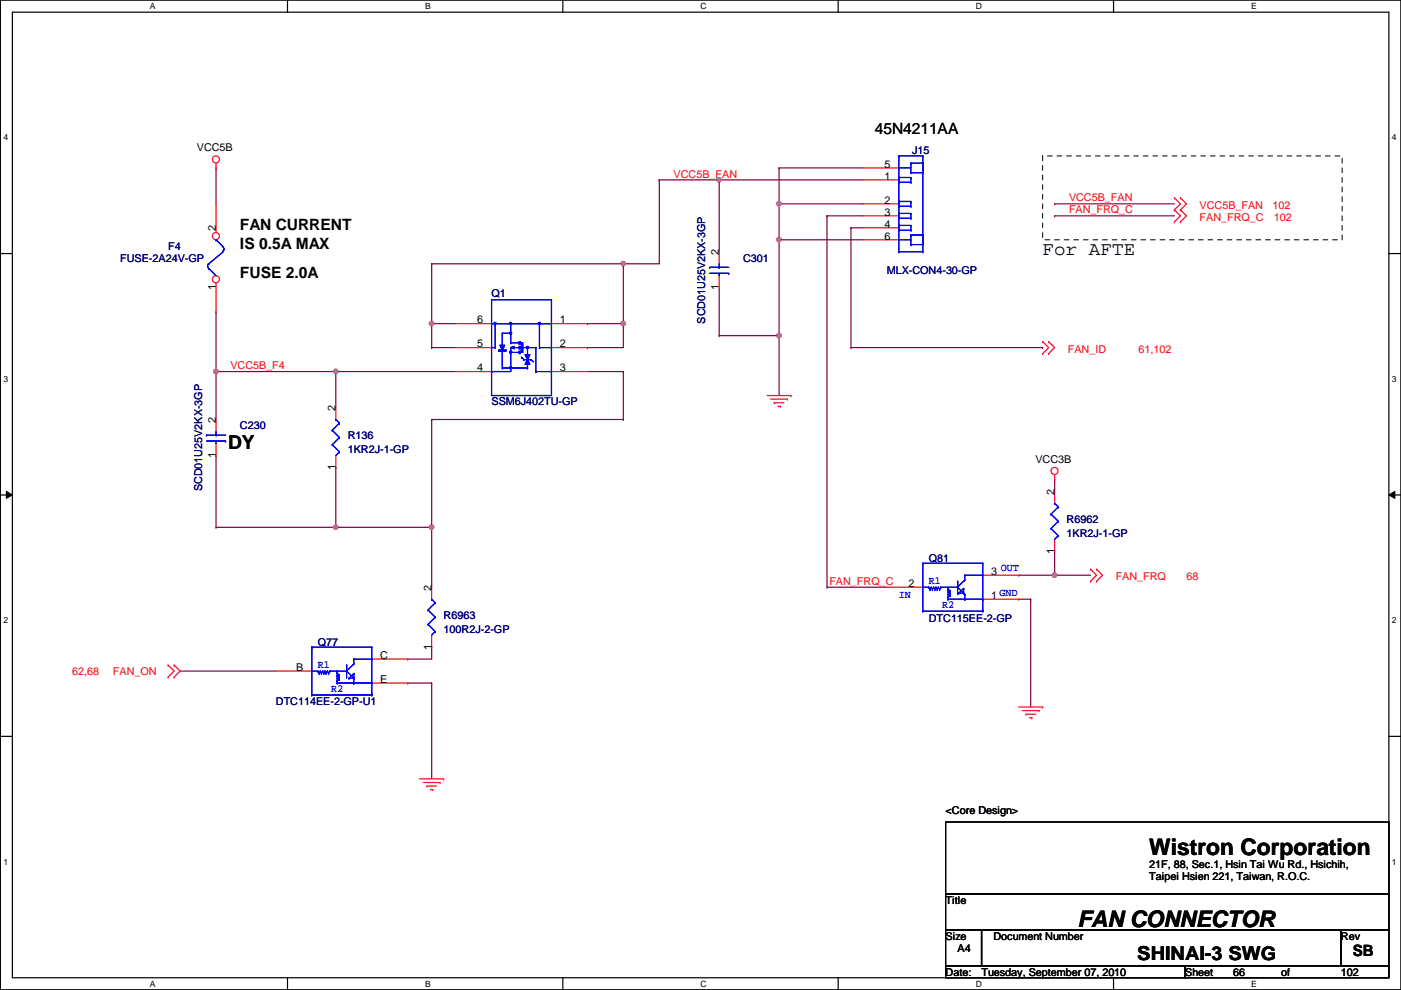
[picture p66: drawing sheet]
<svg xmlns="http://www.w3.org/2000/svg" width="297mm" height="210mm" viewBox="0 0 297 210" stroke-linecap="round" stroke-linejoin="round" font-family="sans-serif">
<defs><g id="words">
<g font-size="4.8">
<text x="243.7" y="181.3">Wistron Corporation</text>
<text x="228.4" y="196.5">FAN CONNECTOR</text>
</g>
<g font-size="4.1">
<text x="221.1" y="54.1">For AFTE</text>
<text x="48.3" y="95.2">DY</text>
<text x="241.1" y="203.5">SHINAI-3 SWG</text>
</g>
<g font-size="3.3">
<text x="185.5" y="28.4">45N4211AA</text>
<text x="50.9" y="48.9">FAN CURRENT</text>
<text x="50.9" y="52.8">IS 0.5A MAX</text>
<text x="50.9" y="59">FUSE 2.0A</text>
<text x="286.8" y="202.8">SB</text>
</g>
<g font-size="2.3">
<text x="41.7" y="32.1">VCC5B</text>
<text x="187.5" y="35.6">5</text>
<text x="187.5" y="38.1">1</text>
<text x="187.5" y="43.2">2</text>
<text x="187.5" y="45.7">3</text>
<text x="45.8" y="49.1" transform="rotate(-90 45.8 49.1)">2</text>
<text x="187.5" y="48.3">4</text>
<text x="187.5" y="50.8">6</text>
<text x="152.4" y="54.1" transform="rotate(-90 152.4 54.1)">2</text>
<text x="45.8" y="61.5" transform="rotate(-90 45.8 61.5)">1</text>
<text x="152.4" y="61.5" transform="rotate(-90 152.4 61.5)">1</text>
<text x="101.2" y="68.6">6</text>
<text x="118.7" y="68.6">1</text>
<text x="101.2" y="73.7">5</text>
<text x="118.7" y="73.7">2</text>
<text x="101.2" y="78.7">4</text>
<text x="118.7" y="78.7">3</text>
<text x="45.8" y="89.7" transform="rotate(-90 45.8 89.7)">2</text>
<text x="71.2" y="87.2" transform="rotate(-90 71.2 87.2)">2</text>
<text x="45.8" y="97.1" transform="rotate(-90 45.8 97.1)">1</text>
<text x="71.2" y="99.6" transform="rotate(-90 71.2 99.6)">1</text>
<text x="219.5" y="98.1">VCC3B</text>
<text x="223.6" y="104.9" transform="rotate(-90 223.6 104.9)">2</text>
<text x="223.6" y="117.4" transform="rotate(-90 223.6 117.4)">1</text>
<text x="91.5" y="125.3" transform="rotate(-90 91.5 125.3)">2</text>
<text x="192.6" y="124.5">2</text>
<text x="210.1" y="121.9">3</text>
<text x="210.1" y="127">1</text>
<text x="91.5" y="137.7" transform="rotate(-90 91.5 137.7)">1</text>
<text x="62.8" y="142.2">B</text>
<text x="80.6" y="139.7">C</text>
<text x="80.6" y="144.8">E</text>
<text x="200.5" y="172.6">&lt;Core Design&gt;</text>
<text x="243.7" y="184">21F, 88, Sec.1, Hsin Tai Wu Rd., Hsichih,</text>
<text x="200.5" y="191.6">Title</text>
<text x="243.7" y="186.6">Taipei Hsien 221, Taiwan, R.O.C.</text>
<text x="200.5" y="199.2">Size</text>
<text x="203" y="201.8">A4</text>
<text x="210.6" y="199.2">Document Number</text>
<text x="284.3" y="199.2">Rev</text>
<text x="200.5" y="206.8">Date:</text>
<text x="208.1" y="206.8">Tuesday, September 07, 2010</text>
<text x="251.3" y="206.8">Sheet</text>
<text x="261.4" y="206.8">66</text>
<text x="271.6" y="206.8">of</text>
<text x="284.3" y="206.8">102</text>
</g>
<g font-size="2.3" fill="#000080">
<text x="193.4" y="32.6">J15</text>
<text x="35.6" y="52.9">F4</text>
<text x="25.5" y="55.5">FUSE-2A24V-GP</text>
<text x="157.6" y="55.5">C301</text>
<text x="188" y="58">MLX-CON4-30-GP</text>
<text x="104.2" y="63.1">Q1</text>
<text x="149.5" y="68.6" transform="rotate(-90 149.5 68.6)">SCD01U25V2KX-3GP</text>
<text x="104.2" y="85.9">SSM6J402TU-GP</text>
<text x="50.9" y="91">C230</text>
<text x="73.7" y="93">R136</text>
<text x="73.7" y="96.1">1KR2J-1-GP</text>
<text x="42.8" y="104.2" transform="rotate(-90 42.8 104.2)">SCD01U25V2KX-3GP</text>
<text x="226.1" y="110.8">R6962</text>
<text x="226.1" y="113.9">1KR2J-1-GP</text>
<text x="196.9" y="119.2">Q81</text>
<text x="94.1" y="131.1">R6963</text>
<text x="196.9" y="131.9">DTC115EE-2-GP</text>
<text x="67.4" y="137">Q77</text>
<text x="94.1" y="134.2">100R2J-2-GP</text>
<text x="58.5" y="149.4">DTC114EE-2-GP-U1</text>
</g>
<g font-size="2.3" fill="#f00">
<text x="142.8" y="37.6">VCC5B_FAN</text>
<text x="226.6" y="45.3">FAN_FRQ_C</text>
<text x="226.6" y="42.7">VCC5B_FAN</text>
<text x="254.3" y="44.3">VCC5B_FAN</text>
<text x="254.3" y="46.8">FAN_FRQ_C</text>
<text x="269.8" y="44.3">102</text>
<text x="270.1" y="46.8">102</text>
<text x="226.4" y="74.8">FAN_ID</text>
<text x="241.4" y="74.8">61,102</text>
<text x="48.8" y="78.3">VCC5B_F4</text>
<text x="175.8" y="124">FAN_FRQ_C</text>
<text x="236.6" y="123">FAN_FRQ</text>
<text x="251.5" y="123">68</text>
<text x="15.3" y="143.1">62,68</text>
<text x="24" y="143.1">FAN_ON</text>
</g>
<g font-size="2.3" fill="#00f">
<text x="196.9" y="123.8">R1</text>
<text x="212.2" y="121">OUT</text>
<text x="190.6" y="126.9">IN</text>
<text x="199.7" y="128.9">R2</text>
<text x="211.9" y="126.4">GND</text>
<text x="67.4" y="141.6">R1</text>
<text x="70.2" y="146.7">R2</text>
</g>
<g font-size="1.8">
<text x="31.8" y="1.9">A</text>
<text x="90.1" y="1.9">B</text>
<text x="148.5" y="1.9">C</text>
<text x="206.9" y="1.9">D</text>
<text x="265.3" y="1.9">E</text>
<text x=".7" y="29.8">4</text>
<text x="295.1" y="29.8">4</text>
<text x=".7" y="80.9">3</text>
<text x="295.1" y="80.9">3</text>
<text x=".7" y="132.1">2</text>
<text x="295.1" y="132.1">2</text>
<text x=".7" y="183.3">1</text>
<text x="295.1" y="183.3">1</text>
<text x="31.8" y="209.2">A</text>
<text x="90.1" y="209.2">B</text>
<text x="148.5" y="209.2">C</text>
<text x="206.9" y="209.2">D</text>
<text x="265.3" y="209.2">E</text>
</g>
</g></defs>
<path d="M.1 0h296.9v209.8h-296.9zM2.6 2.6h291.9v204.7h-291.9z" fill="none" stroke="#000" stroke-width=".25"/>
<g fill="#fff">
<path d="M31.8 .3h1.2v2h-1.2z"/>
<path d="M31.8 207.6h1.2v1.9h-1.2z"/>
</g>
<path d="M61 0v2.6M61 207.3v2.5" fill="none" stroke="#000" stroke-width=".25"/>
<g fill="#fff">
<path d="M90.1 .3h1.2v2h-1.2z"/>
<path d="M90.1 207.6h1.2v1.9h-1.2z"/>
</g>
<path d="M119.3 0v2.6M119.3 207.3v2.5" fill="none" stroke="#000" stroke-width=".25"/>
<g fill="#fff">
<path d="M148.5 .3h1.3v2h-1.3z"/>
<path d="M148.5 207.6h1.3v1.9h-1.3z"/>
</g>
<path d="M177.7 0v2.6M177.7 207.3v2.5" fill="none" stroke="#000" stroke-width=".25"/>
<g fill="#fff">
<path d="M206.9 .3h1.2v2h-1.2z"/>
<path d="M206.9 207.6h1.2v1.9h-1.2z"/>
</g>
<path d="M236.1 0v2.6M236.1 207.3v2.5" fill="none" stroke="#000" stroke-width=".25"/>
<g fill="#fff">
<path d="M265.3 .3h1.1v2h-1.1z"/>
<path d="M265.3 207.6h1.1v1.9h-1.1z"/>
<path d="M.7 28.2h1v1.9h-1z"/>
<path d="M295.1 28.2h1v1.9h-1z"/>
<path d="M.7 79.3h1v2h-1z"/>
<path d="M295.1 79.3h1v2h-1z"/>
</g>
<path d="M.1 53.8h2.5M294.5 53.8h2.5" fill="none" stroke="#000" stroke-width=".25"/>
<g fill="#fff">
<path d="M.7 130.5h1v2h-1z"/>
<path d="M295.1 130.5h1v2h-1z"/>
</g>
<path d="M.1 104.9h2.5M294.5 104.9h2.5" fill="none" stroke="#000" stroke-width=".25"/>
<path d="M1.4 104.2l1.2 .7-1.2 .8zM294.5 104.9l1.2-.7v1.5z" fill="#000"/>
<path d="M1.4 104.2l1.2 .7-1.2 .8zM294.5 104.9l1.2-.7v1.5z" fill="none" stroke="#000" stroke-width=".21"/>
<g fill="#fff">
<path d="M.7 181.7h1v2h-1z"/>
<path d="M295.1 181.7h1v2h-1z"/>
</g>
<path d="M.1 156.1h2.5M294.5 156.1h2.5" fill="none" stroke="#000" stroke-width=".25"/>
<g fill="none" stroke="#800040" stroke-width=".25">
<path d="M45.8 66.1h.1M45.8 66.1v12.7M91.5 111.8h.1M91.5 111.8v12.7M223.6 116.9h.1M223.6 116.9v5.1M86.4 139.7h.1M91.5 137.2h.1M91.5 137.2v2.5h-5.1M223.6 122h.1M223.6 122h7.6M38.2 142.3h.1"/>
<path d="M38.2 142.3h20.3M86.4 144.8h.1M86.4 144.8h5.1M91.5 144.8h.1M91.5 144.8v20.3"/>
</g>
<circle cx="223.6" cy="121.9" r=".49" fill="#f0f"/>
<circle cx="223.6" cy="121.9" r=".49" fill="none" stroke="#f0f" stroke-width=".25"/>
<path d="M45.8 78.8h.1M45.8 78.8h25.4M71.2 78.8h.1M71.2 78.8v7.6M223.6 101.6h.1M223.6 101.6v2.6M216 127h.1M216 127h2.5M218.5 127h.1M218.5 127v22.9" fill="none" stroke="#800040" stroke-width=".25"/>
<circle cx="45.8" cy="78.8" r=".49" fill="#f0f"/>
<circle cx="45.8" cy="78.8" r=".49" fill="none" stroke="#f0f" stroke-width=".25"/>
<path d="M45.8 78.8h.1M45.8 78.8v10.1M71.2 99.1h.1M71.2 99.1v12.7M71.2 111.8h.1M71.2 111.8h20.3" fill="none" stroke="#800040" stroke-width=".25"/>
<circle cx="91.5" cy="111.8" r=".49" fill="#f0f"/>
<circle cx="91.5" cy="111.8" r=".49" fill="none" stroke="#f0f" stroke-width=".25"/>
<circle cx="71.2" cy="111.8" r=".49" fill="#f0f"/>
<circle cx="71.2" cy="111.8" r=".49" fill="none" stroke="#f0f" stroke-width=".25"/>
<path d="M152.5 38.1h.1M152.5 38.1h30.5M45.8 96.6h.1M45.8 96.6v15.2M45.8 111.8h.1M45.8 111.8h25.4M216 122h.1M216 122h7.6" fill="none" stroke="#800040" stroke-width=".25"/>
<circle cx="152.5" cy="38.1" r=".49" fill="#f0f"/>
<circle cx="152.5" cy="38.1" r=".49" fill="none" stroke="#f0f" stroke-width=".25"/>
<path d="M45.8 35.6h.1M45.8 35.6v7.6M165.2 43.2h.1M165.2 43.2h17.8M175.3 45.8h.1M175.3 45.8h7.7M91.5 68.6h.1M91.5 68.6v5.1M91.5 88.9h.1M91.5 88.9v22.9M175.3 124.5h.1M175.3 124.5h12.7" fill="none" stroke="#800040" stroke-width=".25"/>
<circle cx="91.5" cy="68.6" r=".49" fill="#f0f"/>
<circle cx="91.5" cy="68.6" r=".49" fill="none" stroke="#f0f" stroke-width=".25"/>
<path d="M139.8 38.1h.1M139.8 38.1v17.8h-48.3M91.5 55.9h.1M132.2 55.9h.1M132.2 68.6h.1M132.2 68.6v5.1" fill="none" stroke="#800040" stroke-width=".25"/>
<circle cx="132.1" cy="68.6" r=".49" fill="#f0f"/>
<circle cx="132.1" cy="68.6" r=".49" fill="none" stroke="#f0f" stroke-width=".25"/>
<path d="M165.2 71.2h.1M165.2 71.2v12.7" fill="none" stroke="#800040" stroke-width=".25"/>
<circle cx="165.2" cy="71.1" r=".49" fill="#f0f"/>
<circle cx="165.2" cy="71.1" r=".49" fill="none" stroke="#f0f" stroke-width=".25"/>
<g fill="none" stroke="#800040" stroke-width=".25">
<path d="M139.8 38.1h.1M139.8 38.1h12.7M152.5 38.1h.1M152.5 38.1v15.3M175.3 45.8h.1M175.3 45.8v78.7M180.4 48.3h.1M180.4 48.3h2.6M180.4 48.3v25.4M71.2 78.8h.1M71.2 78.8h25.4M152.5 71.2h.1"/>
<path d="M152.5 61v10.2M152.5 71.2h12.7M165.2 71.2h.1M180.4 73.7h.1M180.4 73.7h40.7M221.1 73.7h.1M91.5 88.9h.1M91.5 88.9h40.7"/>
</g>
<circle cx="71.2" cy="78.8" r=".49" fill="#f0f"/>
<circle cx="71.2" cy="78.8" r=".49" fill="none" stroke="#f0f" stroke-width=".25"/>
<path d="M132.2 55.9h.1M132.2 55.9v12.7h-7.7M124.5 73.7h.1M124.5 68.6h.1M124.5 73.7h7.7" fill="none" stroke="#800040" stroke-width=".25"/>
<circle cx="132.1" cy="55.9" r=".49" fill="#f0f"/>
<circle cx="132.1" cy="55.9" r=".49" fill="none" stroke="#f0f" stroke-width=".25"/>
<path d="M91.5 55.9h.1M91.5 55.9v12.7M165.2 50.8h.1M165.2 50.8v20.4M91.5 73.7h.1M91.5 68.6h.1M91.5 73.7h5.1M91.5 68.6h5.1M124.5 78.8h7.7M132.2 78.8h.1M132.2 78.8v10.1M132.2 88.9h.1" fill="none" stroke="#800040" stroke-width=".25"/>
<circle cx="165.2" cy="50.8" r=".49" fill="#f0f"/>
<circle cx="165.2" cy="50.8" r=".49" fill="none" stroke="#f0f" stroke-width=".25"/>
<path d="M165.2 35.6h.1M165.2 35.6v15.2M165.2 35.6h17.8M165.2 50.8h.1M165.2 43.2h.1M165.2 50.8h17.8" fill="none" stroke="#800040" stroke-width=".25"/>
<circle cx="165.2" cy="43.2" r=".49" fill="#f0f"/>
<circle cx="165.2" cy="43.2" r=".49" fill="none" stroke="#f0f" stroke-width=".25"/>
<path d="M223.6 45.8h.1M223.6 43.2h.1M223.6 45.8h25.4M223.6 43.2h25.4" fill="none" stroke="#800040" stroke-width=".25"/>
<g fill="none" stroke="#f00" stroke-width=".25">
<path d="M45.8 35.6h.1M45.8 34.6v1M249 42h.1M249 44.5h.1M249 47h.1M249 44.5l1.3 1.3-1.3 1.2M249 42l1.3 1.2-1.3 1.3M250.3 42h.1M250.3 44.5h.1M250.3 47h.1M250.3 44.5l1.2 1.3-1.2 1.2M250.3 42l1.2 1.2-1.2 1.3"/>
<path d="M221.1 72.4h.1M221.1 75h.1M221.1 72.4l1.2 1.3-1.2 1.3M222.3 72.4h.1M222.3 75h.1M222.3 72.4l1.3 1.3-1.3 1.3M162.6 83.9h5.1M163.4 84.6h3.6M164.2 85.4h.1M164.2 85.4h2M164.9 86.1h.5M165.4 86.1h.1"/>
<path d="M167 84.6h.1M167.7 83.9h.1M223.6 101.6h.1M223.6 100.6v1M231.2 120.7h.1M231.2 123.2h.1M231.2 120.7l1.3 1.3-1.3 1.2M232.5 120.7h.1M232.5 123.2h.1M232.5 120.7l1.3 1.3-1.3 1.2M35.6 143.6h.1M35.6 141h.1"/>
<path d="M35.6 141l1.3 1.3-1.3 1.3M36.9 141h.1M36.9 143.6h.1M36.9 141l1.3 1.3-1.3 1.3M216 149.9h5.1M216.7 150.7h3.6M217.5 151.4h.1M217.5 151.4h2M218.3 152.2h.5M218.8 152.2h.1M220.3 150.7h.1M221.1 149.9h.1"/>
<path d="M89 165.1h5.1M89.7 165.9h3.6M90.5 166.7h.1M90.5 166.7h2M91.3 167.4h.5M91.8 167.4h.1M93.3 165.9h.1M94.1 165.1h.1"/>
<circle cx="45.8" cy="33.8" r=".75"/>
<circle cx="223.6" cy="99.8" r=".75"/>
</g>
<path d="M200.5 174.3h94v15.2h-94zM200.5 189.5h94v7.6h-94zM200.5 197.1h7.6v7.7h-7.6zM208.1 197.1h76.2v7.7h-76.2zM284.3 197.1h10.2v7.7h-10.2zM200.5 204.8h50.8v2.5h-50.8zM251.3 204.8h43.2v2.5h-43.2z" fill="none" stroke="#000" stroke-width=".25"/>
<path d="M221.1 33.1h63.5v17.7h-63.5z" fill="none" stroke="#000" stroke-width=".21" stroke-dasharray="1 1 1 1 1 1 1 1"/>
<circle cx="45.8" cy="59.2" r=".75" fill="#fff"/>
<g fill="none" stroke="#f00" stroke-width=".25">
<path d="M45.8 60v6.1"/>
<circle cx="45.8" cy="59.2" r=".75"/>
</g>
<circle cx="45.8" cy="50.1" r=".75" fill="#fff"/>
<g fill="none" stroke="#f00" stroke-width=".25">
<path d="M45.8 43.2v6.1M96.6 68.6h7.6M96.6 73.7h7.6M96.6 78.8h7.6M116.9 68.6h7.6M116.9 73.7h7.6M116.9 78.8h7.6M45.8 88.9v2.6M45.8 94v2.6M71.2 86.4v2.5M71.2 96.6v2.5M223.6 104.2v2.5"/>
<path d="M223.6 114.3v2.6M91.5 124.5v2.5M91.5 134.7v2.5"/>
<circle cx="45.8" cy="50.1" r=".75"/>
</g>
<g fill="none" stroke="#00f" stroke-width=".25">
<path d="M44.2 55.9a.77 .77 0 0 0 0 1M44.3 56.9h.1M44.3 55.9h.1M44.3 56.9l1.5 1.6M45.8 50.8h.1M45.8 50.8l1.5 1.6M47.3 52.4l.2 .4-.3 .5M47.3 53.4l-3 2.5M43.8 92.2h.1M43.8 93.5h4M43.8 92.2h4M45.8 93.5h.1"/>
<path d="M45.8 92.2h.1M45.8 91.5v.7M45.8 93.5v.5M47.8 93.5h.1M70.4 94.3h.1M70.4 91.2h.1M70.4 94.3l1.6 1.5M70.4 91.2l1.6 1.6M71.2 88.9h.1M71.2 88.9l.8 .8M72 95.8h.1M72 92.8h.1"/>
<path d="M72 89.7h.1M72 95.8l-.8 .8M72 92.8l-1.6 1.5M72 89.7l-1.6 1.5M222.8 112.1h.1M222.8 109h.1M222.8 112.1l1.6 1.5M222.8 109l1.6 1.5M223.6 106.7h.1M223.6 106.7l.8 .8M224.4 113.6h.1M224.4 110.5h.1"/>
<path d="M224.4 107.5h.1M224.4 113.6l-.8 .7M224.4 110.5l-1.6 1.6M224.4 107.5l-1.6 1.5M90.8 132.4h.1M90.8 129.3h.1M90.8 132.4l1.5 1.5M90.8 129.3l1.5 1.6M91.5 127h.1M91.5 127l.8 .8M92.3 133.9h.1M92.3 130.9h.1"/>
<path d="M92.3 127.8h.1M92.3 133.9l-.8 .8M92.3 130.9l-1.5 1.5M92.3 127.8l-1.5 1.5"/>
</g>
<path d="M111.3 75.2h1l-.5 1v-.2v.2z" fill-rule="evenodd" fill="#00f"/>
<path d="M111.3 75.2h1l-.5 1v-.2v.2z" fill="none" stroke="#00f" stroke-width=".25"/>
<path d="M111.8 76.2v.3v-.3l.5 1.1h-1z" fill-rule="evenodd" fill="#00f"/>
<path d="M110.6 75.7h.1M110.6 75.7l.5 .5M111.1 76.2h.1M111.1 76.2h1.5M111.8 76.2v.3v-.3l.5 1.1h-1zM112.6 76.2h.1M112.6 76.2l.5 .6" fill="none" stroke="#00f" stroke-width=".25"/>
<path d="M105.7 74.2h1.6v.3h-1.6z" fill-rule="evenodd" fill="#00f"/>
<path d="M105.7 74.2h1.6v.3h-1.6z" fill="none" stroke="#00f" stroke-width=".25"/>
<path d="M106 73.2h1l-.5 1v-.2v.2z" fill-rule="evenodd" fill="#00f"/>
<path d="M106 73.2h1l-.5 1v-.2v.2zM110.6 72.7h.2v2h-.2zM110.7 72.7v2" fill="none" stroke="#00f" stroke-width=".25"/>
<path d="M110.1 72.4h.2v.5h-.2z" fill-rule="evenodd" fill="#00f"/>
<path d="M110.1 72.4h.2v.5h-.2z" fill="none" stroke="#00f" stroke-width=".25"/>
<path d="M110.1 73.4h.2v.6h-.2z" fill-rule="evenodd" fill="#00f"/>
<path d="M110.1 73.4h.2v.6h-.2z" fill="none" stroke="#00f" stroke-width=".25"/>
<path d="M110.1 74.5h.2v.5h-.2z" fill-rule="evenodd" fill="#00f"/>
<g fill="none" stroke="#00f" stroke-width=".25">
<path d="M106.5 78h.1M106.5 74.5h.1M106.5 70.7h.1M106.5 78h5.3M106.5 70.7v2.5M106.5 74.5v3.5M106.5 70.7h1.8M108.3 74.7h.1M108.3 73.7h.1M108.3 72.7h.1M108.3 68.6h.1M108.3 70.7h.1"/>
<path d="M108.3 74.7h1.8M108.3 68.6v4.1M108.3 73.7v5.1M108.3 72.7h1.8M109 73.7h.1M109 73.7h1.1M110.1 74.5h.2v.5h-.2zM110.8 73.7h2.8M111.8 75.2h.1M111.8 78h.1M111.8 73.7v1.5M111.8 77.3v.7"/>
<path d="M113.6 73.7h.1"/>
</g>
<path d="M108.1 74.5h.3v.4h-.3z" fill-rule="evenodd" fill="#00f"/>
<path d="M108.1 74.5h.3v.4h-.3z" fill="none" stroke="#00f" stroke-width=".25"/>
<path d="M111.6 73.5h.4v.3h-.4z" fill-rule="evenodd" fill="#00f"/>
<g fill="none" stroke="#00f" stroke-width=".25">
<path d="M104.2 68.6h.1M104.2 78.8h.1M104.2 78.8h4.1M104.2 73.7h.8M104.2 68.6h12.7M105 73.7h.1M105 68.6h.1M105 68.6v5.1M111.6 73.5h.4v.3h-.4zM113.6 78.8h.1M113.6 73.7v5.1M113.6 78.8h3.3"/>
<path d="M114.4 73.7h.1M114.4 68.6h.1M114.4 73.7h2.5M114.4 68.6v5.1M116.9 78.8h.1"/>
</g>
<path d="M108.1 77.8h.3v.4h-.3z" fill-rule="evenodd" fill="#00f"/>
<path d="M108.1 77.8h.3v.4h-.3z" fill="none" stroke="#00f" stroke-width=".25"/>
<path d="M108.1 68.4h.3v.4h-.3z" fill-rule="evenodd" fill="#00f"/>
<path d="M108.1 68.4h.3v.4h-.3z" fill="none" stroke="#00f" stroke-width=".25"/>
<path d="M114.2 68.4h.3v.4h-.3z" fill-rule="evenodd" fill="#00f"/>
<path d="M114.2 68.4h.3v.4h-.3z" fill="none" stroke="#00f" stroke-width=".25"/>
<path d="M104.8 68.4h.3v.4h-.3z" fill-rule="evenodd" fill="#00f"/>
<path d="M104.8 68.4h.3v.4h-.3z" fill="none" stroke="#00f" stroke-width=".25"/>
<path d="M108.1 70.5h.3v.3h-.3z" fill-rule="evenodd" fill="#00f"/>
<path d="M108.1 70.5h.3v.3h-.3z" fill="none" stroke="#00f" stroke-width=".25"/>
<path d="M108.3 73.7l.7-.3v.6z" fill-rule="evenodd" fill="#00f"/>
<path d="M104.2 63.5h12.7v20.4h-12.7zM108.3 73.7l.7-.3v.6z" fill="none" stroke="#00f" stroke-width=".25"/>
<path d="M111.3 75.2h1l-.5 1v-.2v.2z" fill-rule="evenodd" fill="#00f"/>
<path d="M111.3 75.2h1l-.5 1v-.2v.2z" fill="none" stroke="#00f" stroke-width=".25"/>
<path d="M111.8 76.2v.3v-.3l.5 1.1h-1z" fill-rule="evenodd" fill="#00f"/>
<path d="M110.6 75.7h.1M110.6 75.7l.5 .5M111.1 76.2h.1M111.1 76.2h1.5M111.8 76.2v.3v-.3l.5 1.1h-1zM112.6 76.2h.1M112.6 76.2l.5 .6" fill="none" stroke="#00f" stroke-width=".25"/>
<path d="M105.7 74.2h1.6v.3h-1.6z" fill-rule="evenodd" fill="#00f"/>
<path d="M105.7 74.2h1.6v.3h-1.6z" fill="none" stroke="#00f" stroke-width=".25"/>
<path d="M106 73.2h1l-.5 1v-.2v.2z" fill-rule="evenodd" fill="#00f"/>
<path d="M106 73.2h1l-.5 1v-.2v.2zM110.6 72.7h.2v2h-.2zM110.7 72.7v2" fill="none" stroke="#00f" stroke-width=".25"/>
<path d="M110.1 72.4h.2v.5h-.2z" fill-rule="evenodd" fill="#00f"/>
<path d="M110.1 72.4h.2v.5h-.2z" fill="none" stroke="#00f" stroke-width=".25"/>
<path d="M110.1 73.4h.2v.6h-.2z" fill-rule="evenodd" fill="#00f"/>
<path d="M110.1 73.4h.2v.6h-.2z" fill="none" stroke="#00f" stroke-width=".25"/>
<path d="M110.1 74.5h.2v.5h-.2z" fill-rule="evenodd" fill="#00f"/>
<g fill="none" stroke="#00f" stroke-width=".25">
<path d="M106.5 78h.1M106.5 74.5h.1M106.5 70.7h.1M106.5 78h5.3M106.5 70.7v2.5M106.5 74.5v3.5M106.5 70.7h1.8M108.3 74.7h.1M108.3 73.7h.1M108.3 72.7h.1M108.3 68.6h.1M108.3 70.7h.1"/>
<path d="M108.3 74.7h1.8M108.3 68.6v4.1M108.3 73.7v5.1M108.3 72.7h1.8M109 73.7h.1M109 73.7h1.1M110.1 74.5h.2v.5h-.2zM110.8 73.7h2.8M111.8 75.2h.1M111.8 78h.1M111.8 73.7v1.5M111.8 77.3v.7"/>
<path d="M113.6 73.7h.1"/>
</g>
<path d="M108.1 74.5h.3v.4h-.3z" fill-rule="evenodd" fill="#00f"/>
<path d="M108.1 74.5h.3v.4h-.3z" fill="none" stroke="#00f" stroke-width=".25"/>
<path d="M111.6 73.5h.4v.3h-.4z" fill-rule="evenodd" fill="#00f"/>
<g fill="none" stroke="#00f" stroke-width=".25">
<path d="M104.2 68.6h.1M104.2 78.8h.1M104.2 78.8h4.1M104.2 73.7h.8M104.2 68.6h12.7M105 73.7h.1M105 68.6h.1M105 68.6v5.1M111.6 73.5h.4v.3h-.4zM113.6 78.8h.1M113.6 73.7v5.1M113.6 78.8h3.3"/>
<path d="M114.4 73.7h.1M114.4 68.6h.1M114.4 73.7h2.5M114.4 68.6v5.1M116.9 78.8h.1"/>
</g>
<path d="M108.1 77.8h.3v.4h-.3z" fill-rule="evenodd" fill="#00f"/>
<path d="M108.1 77.8h.3v.4h-.3z" fill="none" stroke="#00f" stroke-width=".25"/>
<path d="M108.1 68.4h.3v.4h-.3z" fill-rule="evenodd" fill="#00f"/>
<path d="M108.1 68.4h.3v.4h-.3z" fill="none" stroke="#00f" stroke-width=".25"/>
<path d="M114.2 68.4h.3v.4h-.3z" fill-rule="evenodd" fill="#00f"/>
<path d="M114.2 68.4h.3v.4h-.3z" fill="none" stroke="#00f" stroke-width=".25"/>
<path d="M104.8 68.4h.3v.4h-.3z" fill-rule="evenodd" fill="#00f"/>
<path d="M104.8 68.4h.3v.4h-.3z" fill="none" stroke="#00f" stroke-width=".25"/>
<path d="M108.1 70.5h.3v.3h-.3z" fill-rule="evenodd" fill="#00f"/>
<path d="M108.1 70.5h.3v.3h-.3z" fill="none" stroke="#00f" stroke-width=".25"/>
<path d="M108.3 73.7l.7-.3v.6z" fill-rule="evenodd" fill="#00f"/>
<g fill="none" stroke="#00f" stroke-width=".25">
<path d="M190.6 38.7h.1M190.6 37.6h.1M190.6 33.1h.1M190.6 35.6h.1M190.6 37.6h2.5M190.6 38.7h2.5M190.6 33.1v20.3M190.6 33.1h5.1M190.6 35.6h2.5M193.1 34.6h.1M193.1 36.6h.1M193.1 37.6h.1"/>
<path d="M193.1 38.7h.1M193.1 34.6h2.6M193.1 34.6v2M193.1 37.6v1.1M193.1 36.6h2.6M195.7 36.6h.1M195.7 34.6h.1M195.7 33.1h.1M195.7 33.1v20.3M150.4 56.7h.1M150.4 58h4.1M150.4 56.7h4.1"/>
<path d="M152.5 58h.1M152.5 56.7h.1M152.5 55.9v.8M152.5 58v.5M154.5 58h.1M190.6 43.7h.1M190.6 42.7h.1M190.6 46.3h.1M190.6 45.3h.1M190.6 48.8h.1M190.6 47.8h.1M190.6 53.4h.1"/>
<path d="M190.6 42.7h2.5M190.6 43.7h2.5M190.6 45.3h2.5M190.6 46.3h2.5M190.6 47.8h2.5M190.6 48.8h2.5M190.6 53.4h5.1M190.6 50.8h2.5M193.1 42.7h.1M193.1 43.7h.1M193.1 45.3h.1M193.1 46.3h.1"/>
<path d="M193.1 47.8h.1M193.1 48.8h.1M193.1 49.8h.1M193.1 51.9h.1M193.1 50.8h.1M193.1 42.7v1M193.1 45.3v1M193.1 47.8v1M193.1 49.8v2.1M193.1 49.8h2.6M193.1 51.9h2.6M195.7 51.9h.1"/>
<path d="M195.7 49.8h.1M195.7 53.4h.1M104.2 63.5h12.7v20.4h-12.7zM108.3 73.7l.7-.3v.6zM195.7 119.4h.1M195.7 119.4v10.2M195.7 119.4h12.7M208.4 119.4h.1M208.4 119.4v10.2M66.1 137.2h.1M66.1 137.2v10.2M66.1 137.2h12.7"/>
<path d="M75 139.7h.1M75 139.7v1.1M75 139.7h3.8M78.8 139.7h.1M78.8 137.2h.1M78.8 137.2v10.2M195.7 129.6h.1M195.7 124.5h1.2M195.7 129.6h12.7M196.9 124.5h.1M196.9 124.5l.3 .5M197.2 125h.1"/>
<path d="M197.4 124.5h.1M197.4 124.5l-.2 .5M197.4 124.5l.3 .5M197.7 125h.1M197.9 124.5h.1M197.9 124.5l-.2 .5M197.9 124.5l.3 .5M198.2 125h.1M198.5 124.5h.1M198.5 124.5l-.3 .5M198.5 124.5l.2 .5M198.7 125h.1"/>
<path d="M199 124.5h.1M199 124.5l-.3 .5M199 124.5l.2 .5M199.2 125h.1M199.5 124.5h.1M199.5 124.5h3.5M199.5 124.5l-.3 .5M201 125h.1M201 125.5h.1M201 126h.1M201 126.5h.1M201 127h.1"/>
<path d="M201 127h7.4M201 124.5v.5M201 126.5v.5M201 125l.5 .3M201 125.5l.5 .3M201 126l.5 .3M201.5 125.3h.1M201.5 125.8h.1M201.5 126.3h.1M201.5 125.3l-.5 .2M201.5 125.8l-.5 .2M201.5 126.3l-.5 .2"/>
<path d="M203 124.5h.1M203 123.2h.1M203 125.8h.1M203 123.2v2.6M203 124.5l1.6 1.5M203.3 125.8h.1M203.3 125.8h1M204.3 124.8h.1M204.3 125.5h.1M204.3 125.8h.1M204.3 124.8l-1 1M204.3 124.8v1"/>
<path d="M204.6 126h.1M204.6 127h.1M204.6 123h.1M204.6 122h.1M204.6 122v1M204.6 126v1M204.6 123l-1.6 1.5M204.6 122h3.8M208.4 127h.1M208.4 122h.1M208.4 129.3h.1M208.4 129.6h.1"/>
<path d="M66.1 147.4h.1M66.1 142.3h1.3M66.1 147.4h12.7M67.4 142.3h.1M67.4 142.3l.2 .5M67.6 142.8h.1M67.9 142.3h.1M67.9 142.3l-.3 .5M67.9 142.3l.3 .5M68.2 142.8h.1M68.4 142.3h.1M68.4 142.3l-.2 .5"/>
<path d="M68.4 142.3l.3 .5M68.7 142.8h.1M68.9 142.3h.1M68.9 142.3l-.2 .5M68.9 142.3l.3 .5M69.2 142.8h.1M69.4 142.3h.1M69.4 142.3l-.2 .5M69.4 142.3l.3 .5M69.7 142.8h.1M69.9 142.3h.1M69.9 142.3h3.6"/>
<path d="M69.9 142.3l-.2 .5M71.5 142.8h.1M71.5 143.3h.1M71.5 143.8h.1M71.5 144.3h.1M71.5 144.8h.1M71.5 144.8h7.3M71.5 142.3v.5M71.5 144.3v.5M71.5 142.8l.5 .2M71.5 143.3l.5 .3M71.5 143.8l.5 .3"/>
<path d="M72 143h.1M72 143.6h.1M72 144.1h.1M72 143l-.5 .3M72 143.6l-.5 .2M72 144.1l-.5 .2M73.5 142.3h.1M73.5 141h.1M73.5 143.6h.1M73.5 141v2.6M73.5 142.3l1.5 1.5M74 143.8h.1"/>
<path d="M74 143.8h1M75 143.8h.1M75 144.8h.1M75 140.8h.1M75 142.8h.1M75 143.6h.1M75 142.8v2M75 140.8l-1.5 1.5M75 142.8l-1 1M78.8 144.8h.1M78.8 147.1h.1M78.8 147.4h.1"/>
</g>
<g fill="none" stroke="#f00" stroke-width=".25">
<path d="M183 38.1h7.6M183 35.6h7.6M152.5 53.4v2.5M152.5 58.5v2.5M183 43.2h7.6M183 45.8h7.6M183 48.3h7.6M183 50.8h7.6M78.8 139.7h7.6M188 124.5h7.7M208.4 127h7.6M208.4 122h7.6"/>
<path d="M58.5 142.3h7.6M78.8 144.8h7.6"/>
</g>
<circle cx="223.6" cy="121.9" r=".49" fill="#f0f"/>
<circle cx="223.6" cy="121.9" r=".49" fill="none" stroke="#f0f" stroke-width=".25"/>
<circle cx="45.8" cy="78.8" r=".49" fill="#f0f"/>
<circle cx="45.8" cy="78.8" r=".49" fill="none" stroke="#f0f" stroke-width=".25"/>
<circle cx="91.5" cy="111.8" r=".49" fill="#f0f"/>
<circle cx="91.5" cy="111.8" r=".49" fill="none" stroke="#f0f" stroke-width=".25"/>
<circle cx="71.2" cy="111.8" r=".49" fill="#f0f"/>
<circle cx="71.2" cy="111.8" r=".49" fill="none" stroke="#f0f" stroke-width=".25"/>
<circle cx="152.5" cy="38.1" r=".49" fill="#f0f"/>
<circle cx="152.5" cy="38.1" r=".49" fill="none" stroke="#f0f" stroke-width=".25"/>
<circle cx="91.5" cy="68.6" r=".49" fill="#f0f"/>
<circle cx="91.5" cy="68.6" r=".49" fill="none" stroke="#f0f" stroke-width=".25"/>
<circle cx="132.1" cy="68.6" r=".49" fill="#f0f"/>
<circle cx="132.1" cy="68.6" r=".49" fill="none" stroke="#f0f" stroke-width=".25"/>
<circle cx="165.2" cy="71.1" r=".49" fill="#f0f"/>
<circle cx="165.2" cy="71.1" r=".49" fill="none" stroke="#f0f" stroke-width=".25"/>
<circle cx="71.2" cy="78.8" r=".49" fill="#f0f"/>
<circle cx="71.2" cy="78.8" r=".49" fill="none" stroke="#f0f" stroke-width=".25"/>
<circle cx="132.1" cy="55.9" r=".49" fill="#f0f"/>
<circle cx="132.1" cy="55.9" r=".49" fill="none" stroke="#f0f" stroke-width=".25"/>
<circle cx="165.2" cy="50.8" r=".49" fill="#f0f"/>
<circle cx="165.2" cy="50.8" r=".49" fill="none" stroke="#f0f" stroke-width=".25"/>
<circle cx="165.2" cy="43.2" r=".49" fill="#f0f"/>
<circle cx="165.2" cy="43.2" r=".49" fill="none" stroke="#f0f" stroke-width=".25"/>
<use href="#words"/>
</svg>
